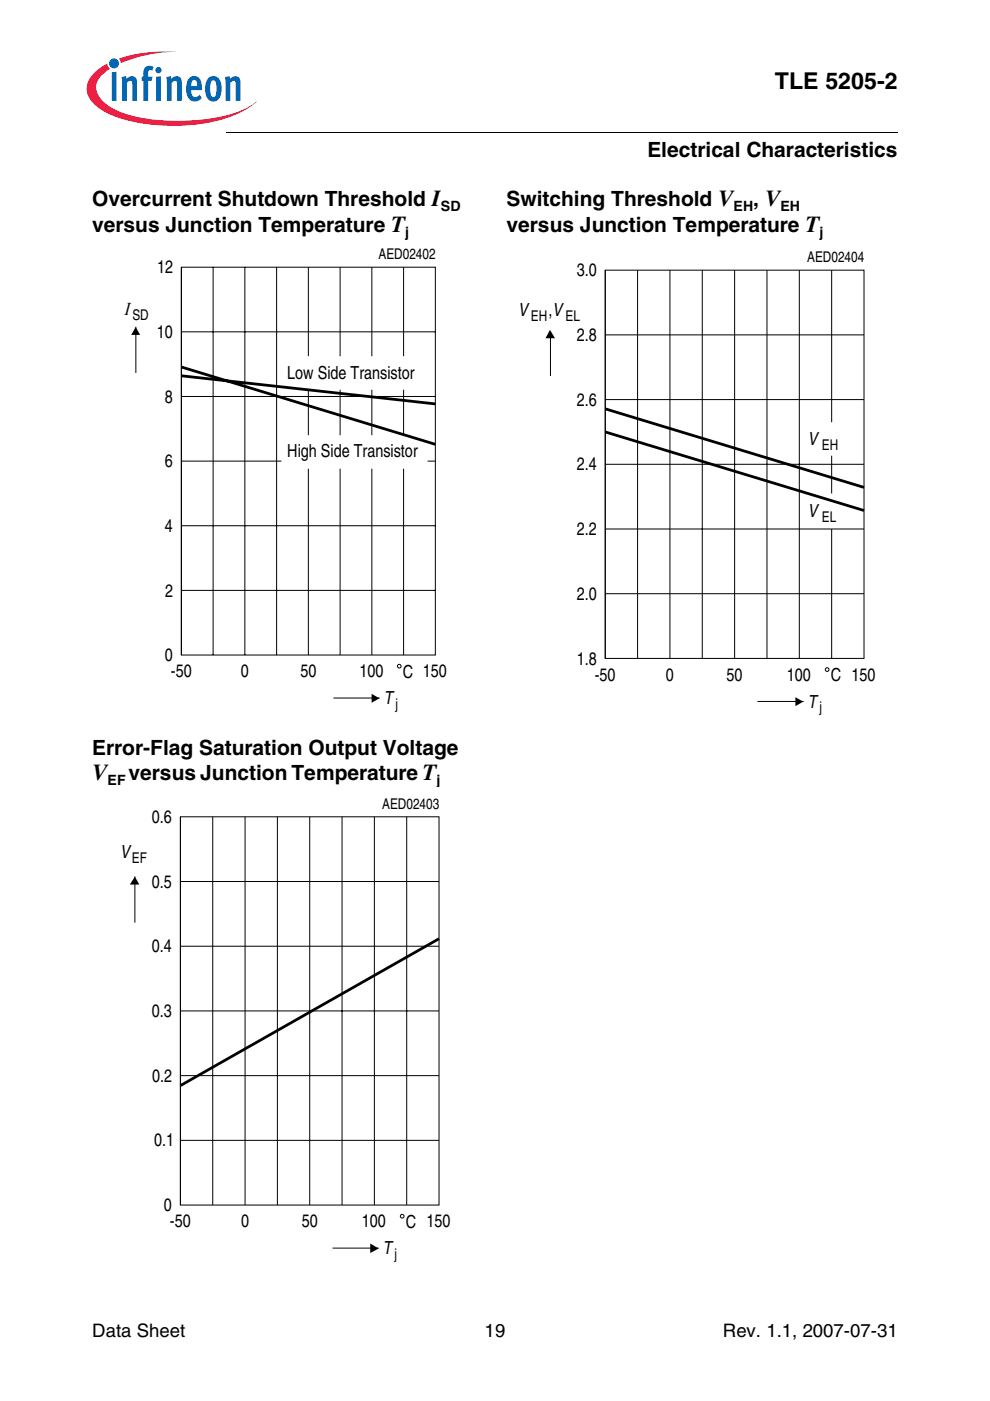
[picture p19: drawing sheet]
<svg xmlns="http://www.w3.org/2000/svg" width="210mm" height="297mm" viewBox="0 0 210 297" stroke-linecap="round" stroke-linejoin="round" font-family="sans-serif">
<defs><g id="words">
<g font-size="4.9">
<text x="164.3" y="18.8">TLE 5205-2</text>
<text x="19.6" y="165.4">V</text>
</g>
<g font-size="4.4">
<text x="137.3" y="33.3">Electrical Characteristics</text>
<text x="19.6" y="43.7">Overcurrent Shutdown Threshold I</text>
<text x="107.4" y="43.7">Switching Threshold V</text>
<text x="159.7" y="43.7">, V</text>
<text x="19.6" y="49.1">versus Junction Temperature T</text>
<text x="107.4" y="49.1">versus Junction Temperature T</text>
<text x="19.6" y="160">Error-Flag Saturation Output Voltage</text>
<text x="27.3" y="165.4">versus Junction Temperature T</text>
</g>
<text font-size="4" x="26.2" y="66.7">Ι</text>
<g font-size="3.9">
<text x="19.6" y="283.5">Data Sheet</text>
<text x="102.8" y="283.5">19</text>
<text x="153.3" y="283.5">Rev. 1.1, 2007-07-31</text>
</g>
<g font-size="3.8">
<text x="33.3" y="57.9">12</text>
<text x="122.3" y="58.6">3.0</text>
<text x="33.3" y="71.7">10</text>
<text x="109.8" y="67">V</text>
<text x="116.3" y="67">,V</text>
<text x="122.3" y="72.3">2.8</text>
<text x="60.9" y="80.4">Low Side Transistor</text>
<text x="35" y="85.4">8</text>
<text x="122.3" y="86">2.6</text>
<text x="171.3" y="94.3">V</text>
<text x="35" y="99.1">6</text>
<text x="60.9" y="96.8">High Side Transistor</text>
<text x="122.3" y="99.7">2.4</text>
<text x="34.9" y="112.8">4</text>
<text x="122.3" y="113.5">2.2</text>
<text x="171.3" y="109.7">V</text>
<text x="35" y="126.5">2</text>
<text x="122.3" y="127.2">2.0</text>
<text x="35" y="140.2">0</text>
<text x="36.2" y="143.6">-50</text>
<text x="51.1" y="143.6">0</text>
<text x="63.7" y="143.6">50</text>
<text x="76.2" y="143.6">100</text>
<text x="85.4" y="143.7">C 150</text>
<text x="122.3" y="140.9">1.8</text>
<text x="81.4" y="149.3">T</text>
<text x="126.1" y="144.3">-50</text>
<text x="141.2" y="144.3">0</text>
<text x="154.1" y="144.3">50</text>
<text x="166.8" y="144.3">100</text>
<text x="176.1" y="144.4">C 150</text>
<text x="171.3" y="150">T</text>
<text x="32.2" y="174.5">0.6</text>
<text x="25.5" y="182">V</text>
<text x="32.2" y="188.2">0.5</text>
<text x="32.2" y="201.9">0.4</text>
<text x="32.2" y="215.6">0.3</text>
<text x="32.2" y="229.4">0.2</text>
<text x="32.7" y="243.1">0.1</text>
<text x="34.8" y="256.8">0</text>
<text x="36" y="260.2">-50</text>
<text x="51.1" y="260.2">0</text>
<text x="64" y="260.2">50</text>
<text x="76.7" y="260.2">100</text>
<text x="86" y="260.3">C 150</text>
<text x="81.2" y="265.9">T</text>
</g>
<g font-size="3.1">
<text x="80.3" y="55">AED02402</text>
<text x="171.1" y="55.6">AED02404</text>
<text x="28.1" y="67.9">SD</text>
<text x="112.6" y="68.1">EH</text>
<text x="119.9" y="68.1">EL</text>
<text x="174.3" y="95.4">EH</text>
<text x="174.3" y="110.7">EL</text>
<text x="83.8" y="150.3">j</text>
<text x="173.8" y="151">j</text>
<text x="81" y="171.5">AED02403</text>
<text x="27.9" y="183">EF</text>
<text x="83.6" y="266.9">j</text>
</g>
<g font-size="3">
<text x="93.5" y="44.8">SD</text>
<text x="155.5" y="44.8">EH</text>
<text x="165.5" y="44.8">EH</text>
<text x="85.9" y="50.2">j</text>
<text x="173.8" y="50.2">j</text>
<text x="22.8" y="166.5">EF</text>
<text x="92.5" y="166.5">j</text>
</g>
</g></defs>
<path d="M48 28l.1 .2z" fill="#000"/>
<path d="M48.1 28.1h142.3" fill="none" stroke="#000" stroke-width=".21"/>
<path d="M18.3 10.8h36.2v16h-36.2z" fill="#fff"/>
<circle cx="24.2" cy="13.4" r="1.06" fill="#0166b3"/>
<g fill="#ed1a40">
<path d="M25.2 12.4l.7-.2a31.7 31.7 0 0 1 11.7-1.2 31.2 31.2 0 0 0-11.4 2.1l-.6 .3z"/>
<path d="M19.8 15.7l1.3-1.2 1.6-1 .2 .6 .4 .5a4.8 4.8 0 0 0-2.9 4.1 6.1 6.1 0 0 0 3.7 4.4 31.1 31.1 0 0 0 15.1 2.5 30.9 30.9 0 0 0 13.6-3l1.6-1.1a19.2 19.2 0 0 1-10.1 4.5 41 41 0 0 1-19.9-1.3 9.9 9.9 0 0 1-5.6-4.2 4.2 4.2 0 0 1 1-4.8z"/>
</g>
<g fill="#0166b3">
<path d="M23.7 15.3l1-.1v6.2h-1z"/>
<path d="M25.8 16.4l.9-.3 .1 .6a1.19 1.19 0 0 1 1.4-.5 1.19 1.19 0 0 1 .8 1.3v3.9h-.9l-.1-4a.4 .4 0 0 0-.6-.2l-.5 .4v3.8h-1z"/>
<path d="M30.9 14.2l.7-.3 .8 .2 .2 .1-.3 .8-.2-.1a.46 .46 0 0 0-.6 .2l-.1 1.2h.9l-.1 .8h-.8v4.3h-1v-4.3h-.3v-.8h.3v-.7a1.72 1.72 0 0 1 .5-1.4z"/>
<path d="M35.3 16.4l.9-.3 .1 .6a1.19 1.19 0 0 1 1.4-.5 1.19 1.19 0 0 1 .8 1.3v3.9h-1v-4a.4 .4 0 0 0-.6-.2l-.5 .4v3.8h-1z"/>
<path d="M47.7 16.4l.9-.3 .2 .6a1.19 1.19 0 0 1 1.4-.5 1.19 1.19 0 0 1 .8 1.3v3.9h-1l-.1-4a.4 .4 0 0 0-.6-.2l-.5 .4v3.8h-1z"/>
<path d="M32.9 14.9a.7 .7 0 0 1 1.4 0 .7 .7 0 0 1-1.4 0zM33.1 16.3l1-.1v5.2h-1z"/>
<path d="M40.2 16.5a1.55 1.55 0 0 1 1.7-.2 1.55 1.55 0 0 1 .8 1.4l.1 1.4h-2.3a1.06 1.06 0 0 0 .3 1.1 1.06 1.06 0 0 0 1.1 .3l.5-.4 .4 .7a1.83 1.83 0 0 1-2.2 .6 1.83 1.83 0 0 1-1.1-1.9v-1.6l.3-.8zM40.8 17.2l-.3 1.1h1.3v-.7a.56 .56 0 0 0-.4-.6 .56 .56 0 0 0-.6 .2z"/>
<path d="M44.3 16.4a1.68 1.68 0 0 1 1.8 0 1.68 1.68 0 0 1 .8 1.6l.1 1.4a1.9 1.9 0 0 1-2.3 2 2.85 2.85 0 0 1-1.2-3.1 2.71 2.71 0 0 1 .8-1.9zM44.9 17.2a4.2 4.2 0 0 0 0 3.3l.4 .1a1.49 1.49 0 0 0 .6-1.8v-.4a1.15 1.15 0 0 0-.7-1.4z"/>
</g>
<g fill="none" stroke="#000" stroke-width=".21">
<path d="M38.5 56.7h53.8v82.2h-53.8zM38.5 56.7v82.2M45.2 56.7v82.2M51.9 56.7v82.2M58.6 56.7v82.2M65.4 56.7v18.8M72.1 56.7v18.8M78.8 56.7v18.8M85.6 56.7v18.8M28.8 69.3v9.8M38.5 70.4h53.8M38.5 84.1h53.8"/>
<path d="M38.5 97.8h21.2M65.4 82.6v9.7M65.4 99.4v39.5M72.1 82.6v9.7M72.1 99.4v39.5M78.8 82.6v9.7M78.8 99.4v39.5M85.6 82.6v9.7M85.6 99.4v39.5M90.7 97.8h1.6M38.5 111.5h53.8M38.5 125.2h53.8"/>
<path d="M70.7 148h9.8"/>
<circle cx="84.6" cy="141.2" r=".39"/>
</g>
<path d="M28.8 69.3l.9 1.7h-1.9zM78.8 147.1l1.6 1-1.6 .9z" fill="#000"/>
<path d="M38.5 77.8l53.8 16.4M38.5 79.7l53.8 5.9" fill="none" stroke="#000" stroke-width=".59"/>
<path d="M19.6 166.9h82.9v102.2h-82.9z" fill="#fff"/>
<g fill="none" stroke="#000" stroke-width=".21">
<path d="M128.3 57.3h54.9v82.3h-54.9zM128.3 57.3v82.3M135.2 57.3v82.3M142 57.3v82.3M148.9 57.3v82.3M155.8 57.3v82.3M162.6 57.3v82.3M169.5 57.3v82.3M176.3 57.3v32.2M116.7 70.8v8.9M128.3 71h54.9M128.3 84.7h54.9"/>
<path d="M128.3 98.4h54.9M176.3 96.6v8M128.3 112.2h54.9M176.3 112.2v27.4M128.3 125.9h54.9M160.6 148.7h9.8M38.2 173.2h54.9v82.3h-54.9zM38.2 173.2v82.3M45.1 173.2v82.3M52 173.2v82.3M58.8 173.2v82.3M65.7 173.2v82.3"/>
<path d="M72.5 173.2v82.3M79.4 173.2v82.3M86.2 173.2v82.3M28.6 185.8v9.8M38.2 186.9h54.9M38.2 200.6h54.9M38.2 214.3h54.9M38.2 228.1h54.9M38.2 241.8h54.9M70.5 264.6h9.8"/>
<circle cx="175.4" cy="142" r=".39"/>
<circle cx="85.3" cy="257.9" r=".39"/>
</g>
<path d="M116.6 69.9l1.1 1.8h-2zM168.6 147.8l1.7 1-1.7 .9zM28.6 185.9l.9 1.6h-2zM78.5 263.6l1.8 1.1-1.8 1z" fill="#000"/>
<path d="M128.3 86.7l54.9 16.6M128.3 91.6l54.9 16.6M93.1 199l-54.9 31.2" fill="none" stroke="#000" stroke-width=".59"/>
<use href="#words"/>
</svg>
